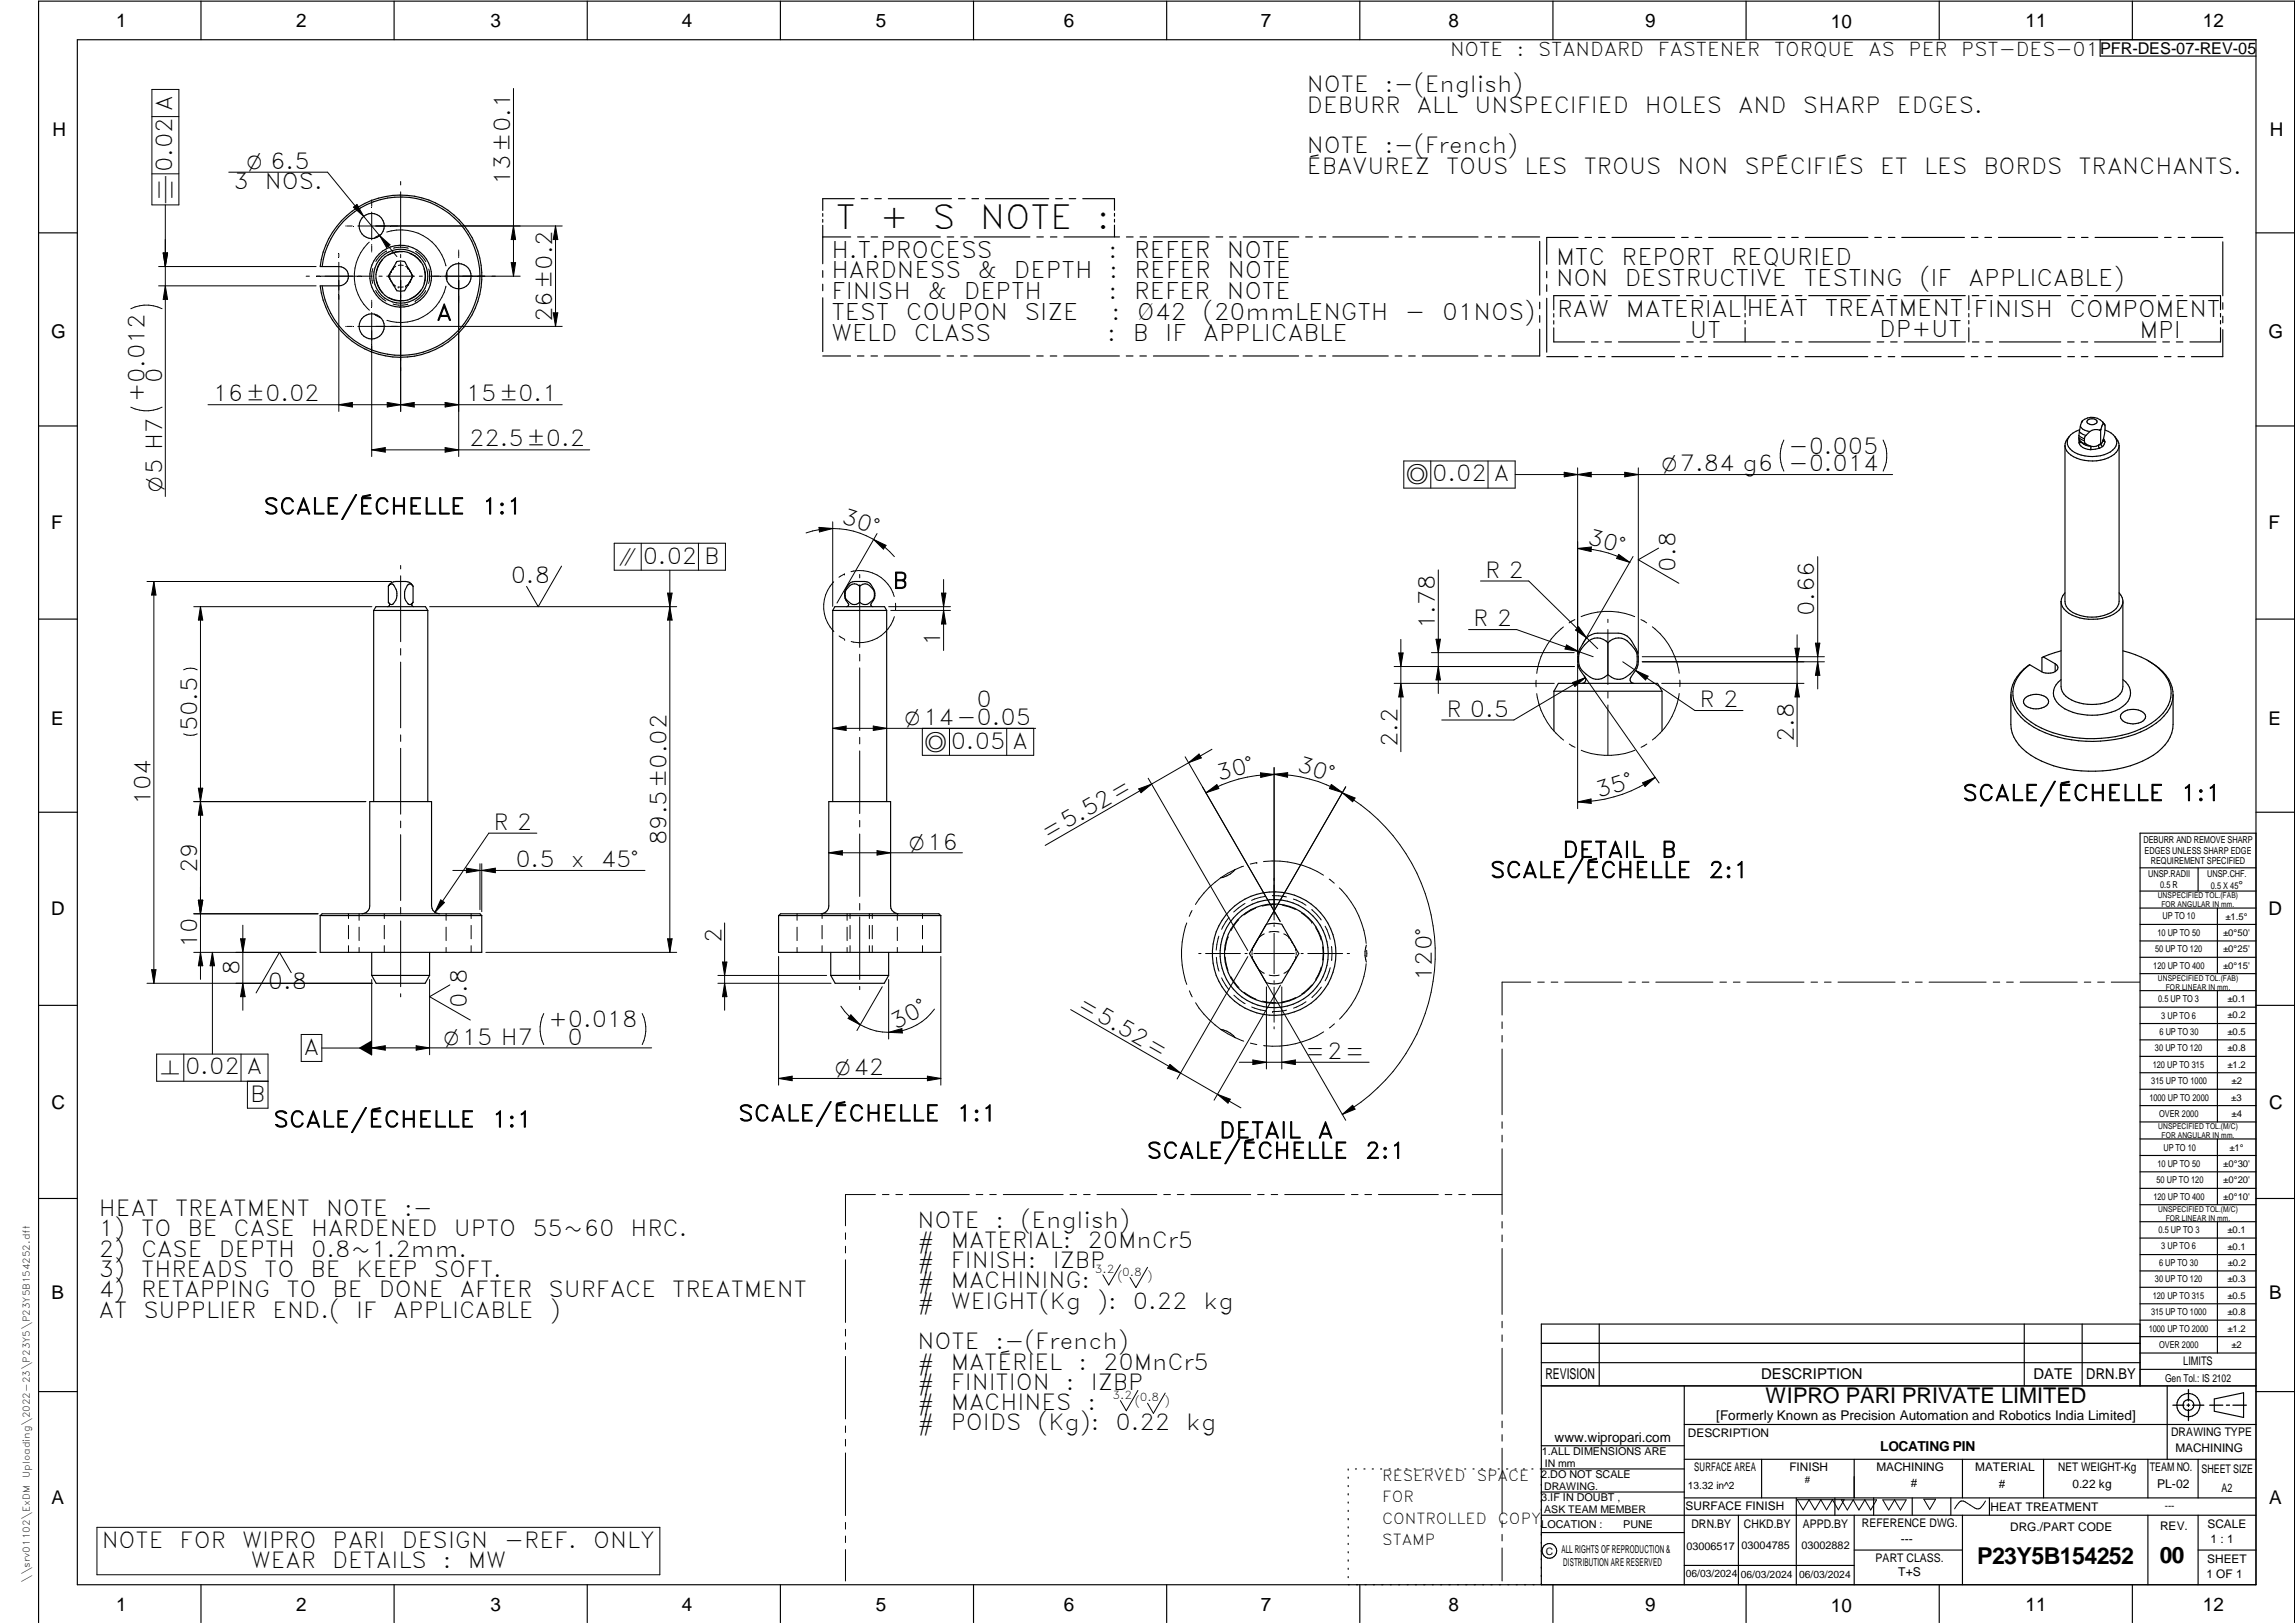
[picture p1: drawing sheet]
<svg xmlns="http://www.w3.org/2000/svg" width="594mm" height="420mm" viewBox="0 0 594 420" stroke-linecap="round" stroke-linejoin="round" font-family="sans-serif">
<defs><g id="words">
<g font-size="8.5">
<text x="216.4" y="59.2">T</text>
<text x="227.7" y="59.2">+</text>
<text x="241.4" y="59.2">S</text>
<text x="253.6" y="59.2">NOTE</text>
<text x="283.9" y="59.2">:</text>
</g>
<text font-size="6" x="511.8" y="404.8">P23Y5B154252</text>
<g font-size="5.9">
<text x="215.2" y="66.7">H.T.PROCESS</text>
<text x="286.9" y="66.7">:</text>
<text x="293.6" y="66.7">REFER</text>
<text x="317.6" y="66.7">NOTE</text>
<text x="402.8" y="68.5">MTC</text>
<text x="419.7" y="68.5">REPORT</text>
<text x="448.2" y="68.5">REQURIED</text>
<text x="215.2" y="72.1">HARDNESS</text>
<text x="215.2" y="77.5">FINISH</text>
<text x="240.1" y="77.5">&amp;</text>
<text x="249.5" y="77.5">DEPTH</text>
<text x="253.1" y="72.1">&amp;</text>
<text x="262.5" y="72.1">DEPTH</text>
<text x="286.9" y="77.5">:</text>
<text x="287.1" y="72.1">:</text>
<text x="293.6" y="77.5">REFER</text>
<text x="293.7" y="72.1">REFER</text>
<text x="317.6" y="77.5">NOTE</text>
<text x="317.7" y="72.1">NOTE</text>
<text x="402.8" y="73.9">NON</text>
<text x="420.6" y="73.9">DESTRUCTIVE</text>
<text x="466.9" y="73.9">TESTING</text>
<text x="496.8" y="73.9">(IF</text>
<text x="509.5" y="73.9">APPLICABLE)</text>
<text x="215.2" y="82.9">TEST</text>
<text x="234.4" y="82.9">COUPON</text>
<text x="265.2" y="82.9">SIZE</text>
<text x="287.7" y="82.9">:</text>
<text x="294.4" y="82.9">Ø42</text>
<text x="311.3" y="82.9">(20mmLENGTH</text>
<text x="363.7" y="82.9">-</text>
<text x="373.3" y="82.9">01NOS)</text>
<text x="403.1" y="82">RAW</text>
<text x="420.9" y="82">MATERIAL HEAT</text>
<text x="472.4" y="81.7">TREATMENT FINISH</text>
<text x="535.7" y="82">COMPOMENT</text>
<text x="215.2" y="88.3">WELD</text>
<text x="236.6" y="88.3">CLASS</text>
<text x="286.6" y="88.3">:</text>
<text x="293.2" y="88.3">B</text>
<text x="301.6" y="88.3">IF</text>
<text x="311.5" y="88.3">APPLICABLE</text>
<text x="437.5" y="87.4">UT</text>
<text x="486.4" y="87.1">DP+UT</text>
<text x="553.8" y="87.4">MPI</text>
<text x="559.1" y="404.7">00</text>
</g>
<g font-size="5.7">
<text x="338.3" y="23.9">NOTE</text>
<text x="358.5" y="23.9">:-(English)</text>
<text x="338.3" y="29.2">DEBURR</text>
<text x="366.8" y="29.2">ALL</text>
<text x="381.7" y="29.2">UNSPECIFIED</text>
<text x="425.8" y="29.2">HOLES</text>
<text x="450" y="29.2">AND</text>
<text x="466.6" y="29.2">SHARP</text>
<text x="491" y="29.2">EDGES.</text>
<text x="338.3" y="39.7">NOTE</text>
<text x="358.5" y="39.7">:-(French)</text>
<text x="44.6" y="44.6" transform="rotate(-90 44.6 44.6)">0.02 A</text>
<text x="132" y="47.9" transform="rotate(-90 132 47.9)">13±0.1</text>
<text x="338.3" y="44.9">ÉBAVUREZ</text>
<text x="374.3" y="44.9">TOUS</text>
<text x="394.6" y="44.9">LES</text>
<text x="409.9" y="44.9">TROUS</text>
<text x="434.2" y="44.9">NON</text>
<text x="451.6" y="44.9">SPÉCIFIÉS</text>
<text x="486.7" y="44.9">ET</text>
<text x="498.1" y="44.9">LES</text>
<text x="513.4" y="44.9">BORDS</text>
<text x="538" y="44.9">TRANCHANTS.</text>
<text x="60.4" y="48.9">3</text>
<text x="68.6" y="48.9">NOS.</text>
<text x="113" y="82.9">A</text>
<text x="142.9" y="83.4" transform="rotate(-90 142.9 83.4)">26±0.2</text>
<text x="41.9" y="99.2" transform="rotate(-90 41.9 99.2)">0</text>
<text x="37.4" y="104.2" transform="rotate(-90 37.4 104.2)">+0.012</text>
<text x="55.1" y="103.9">16±0.02</text>
<text x="120.6" y="103.9">15±0.1</text>
<text x="121.5" y="115.6">22.5±0.2</text>
<text x="463" y="117.4">-0.005</text>
<text x="370.7" y="124.6">0.02 A</text>
<text x="463" y="122">-0.014</text>
<text x="68.2" y="133.1">SCALE/ÉCHELLE</text>
<text x="124.8" y="133.1">1:1</text>
<text x="217.6" y="135.5" transform="rotate(18 217.6 135.5)">30°</text>
<text x="410.7" y="140.8" transform="rotate(15 410.7 140.8)">30°</text>
<text x="166.4" y="145.9">0.02 B</text>
<text x="384.5" y="149.5">R 2</text>
<text x="433.7" y="148" transform="rotate(-90 433.7 148)">0.8</text>
<text x="132.2" y="150.9">0.8</text>
<text x="231" y="152.4">B</text>
<text x="469.6" y="159.4" transform="rotate(-90 469.6 159.4)">0.66</text>
<text x="243.4" y="167.2" transform="rotate(-90 243.4 167.2)">1</text>
<text x="371.4" y="162.9" transform="rotate(-90 371.4 162.9)">1.78</text>
<text x="381.4" y="162.1">R 2</text>
<text x="252.8" y="183.1">0</text>
<text x="374.4" y="185.5">R 0.5</text>
<text x="440" y="183">R 2</text>
<text x="51" y="189.4" transform="rotate(-90 51 189.4)">50.5</text>
<text x="246.1" y="193.8">0.05 A</text>
<text x="361.8" y="193.4" transform="rotate(-90 361.8 193.4)">2.2</text>
<text x="464.3" y="192.1" transform="rotate(-90 464.3 192.1)">2.8</text>
<text x="315.5" y="202.1" transform="rotate(-15 315.5 202.1)">30°</text>
<text x="335.5" y="199.7" transform="rotate(17 335.5 199.7)">30°</text>
<text x="38.9" y="208.4" transform="rotate(-90 38.9 208.4)">104</text>
<text x="413.8" y="206.7" transform="rotate(-17 413.8 206.7)">35°</text>
<text x="508" y="207.3">SCALE/ÉCHELLE</text>
<text x="564.5" y="207.3">1:1</text>
<text x="127.8" y="214.8">R 2</text>
<text x="172.5" y="218.7" transform="rotate(-90 172.5 218.7)">89.5±0.02</text>
<text x="271.2" y="217.5" transform="rotate(-30 271.2 217.5)">=5.52=</text>
<text x="404.4" y="222">DETAIL</text>
<text x="430" y="222">B</text>
<text x="51" y="226" transform="rotate(-90 51 226)">29</text>
<text x="133.4" y="224.5">0.5</text>
<text x="147.8" y="224.5">x</text>
<text x="155.6" y="224.5">45°</text>
<text x="385.7" y="227.2">SCALE/ÉCHELLE</text>
<text x="442.3" y="227.2">2:1</text>
<text x="51" y="245.5" transform="rotate(-90 51 245.5)">10</text>
<text x="186.7" y="244.1" transform="rotate(-90 186.7 244.1)">2</text>
<text x="62" y="252.5" transform="rotate(-90 62 252.5)">8</text>
<text x="69.3" y="256.2">0.8</text>
<text x="370.6" y="253.9" transform="rotate(-90 370.6 253.9)">120°</text>
<text x="120.9" y="261" transform="rotate(-90 120.9 261)">0.8</text>
<text x="278.7" y="261.2" transform="rotate(30 278.7 261.2)">=5.52=</text>
<text x="142" y="265.9">+0.018</text>
<text x="231.9" y="266.6" transform="rotate(-28 231.9 266.6)">30°</text>
<text x="78.6" y="273">A</text>
<text x="146.9" y="270.4">0</text>
<text x="337.9" y="274.1">=2=</text>
<text x="47.9" y="278.1">0.02 A</text>
<text x="64.7" y="285.2">B</text>
<text x="70.8" y="291.8">SCALE/ÉCHELLE</text>
<text x="127.3" y="291.8">1:1</text>
<text x="191.1" y="290.2">SCALE/ÉCHELLE</text>
<text x="247.6" y="290.2">1:1</text>
<text x="296.8" y="299.9">SCALE/ÉCHELLE</text>
<text x="315.6" y="294.6">DETAIL</text>
<text x="341.1" y="294.6">A</text>
<text x="353.4" y="299.9">2:1</text>
<text x="25.6" y="314.8">HEAT</text>
<text x="45.4" y="314.8">TREATMENT</text>
<text x="84.4" y="314.8">NOTE</text>
<text x="104.6" y="314.8">:-</text>
<text x="237.5" y="317.8">NOTE</text>
<text x="257.7" y="317.8">:</text>
<text x="264.1" y="317.8">(English)</text>
<text x="25.6" y="320.1">1)</text>
<text x="36.6" y="320.1">TO</text>
<text x="48.5" y="320.1">BE</text>
<text x="60.5" y="320.1">CASE</text>
<text x="80.6" y="320.1">HARDENED</text>
<text x="117.5" y="320.1">UPTO</text>
<text x="137.8" y="320.1">55~60</text>
<text x="163.2" y="320.1">HRC.</text>
<text x="237.5" y="323">#</text>
<text x="246.1" y="323">MATERIAL:</text>
<text x="281.5" y="323">20MnCr5</text>
<text x="25.6" y="325.3">2)</text>
<text x="36.6" y="325.3">CASE</text>
<text x="56.6" y="325.3">DEPTH</text>
<text x="80.6" y="325.3">0.8~1.2mm.</text>
<text x="237.5" y="328.3">#</text>
<text x="246.1" y="328.3">FINISH:</text>
<text x="272.5" y="328.3">IZBP</text>
<text x="25.6" y="330.6">3)</text>
<text x="25.6" y="335.8">4)</text>
<text x="36.6" y="330.6">THREADS</text>
<text x="36.6" y="335.8">RETAPPING</text>
<text x="68.4" y="330.6">TO</text>
<text x="74.1" y="335.8">TO</text>
<text x="80.3" y="330.6">BE</text>
<text x="86.1" y="335.8">BE</text>
<text x="92.3" y="330.6">KEEP</text>
<text x="98.1" y="335.8">DONE</text>
<text x="112.3" y="330.6">SOFT.</text>
<text x="119" y="335.8">AFTER</text>
<text x="142" y="335.8">SURFACE</text>
<text x="174" y="335.8">TREATMENT</text>
<text x="237.5" y="333.5">#</text>
<text x="246.1" y="333.5">MACHINING:</text>
<text x="25.6" y="341.1">AT</text>
<text x="37.1" y="341.1">SUPPLIER</text>
<text x="70.5" y="341.1">END.(</text>
<text x="92.2" y="341.1">IF</text>
<text x="101.8" y="341.1">APPLICABLE</text>
<text x="142.3" y="341.1">)</text>
<text x="237.5" y="338.8">#</text>
<text x="246.1" y="338.8">WEIGHT(Kg</text>
<text x="284" y="338.8">):</text>
<text x="293.3" y="338.8">0.22</text>
<text x="311.6" y="338.8">kg</text>
<text x="237.5" y="349.3">NOTE</text>
<text x="257.7" y="349.3">:-(French)</text>
<text x="237.5" y="354.5">#</text>
<text x="237.5" y="359.8">#</text>
<text x="246.1" y="359.8">FINITION</text>
<text x="246.1" y="354.5">MATÉRIEL</text>
<text x="275.9" y="359.8">:</text>
<text x="279.2" y="354.5">:</text>
<text x="282.3" y="359.8">IZBP</text>
<text x="285.6" y="354.5">20MnCr5</text>
<text x="237.5" y="365">#</text>
<text x="246.1" y="365">MACHINES</text>
<text x="281.5" y="365">:</text>
<text x="237.5" y="370.3">#</text>
<text x="246.1" y="370.3">POIDS</text>
<text x="268.5" y="370.3">(Kg):</text>
<text x="288.8" y="370.3">0.22</text>
<text x="307.1" y="370.3">kg</text>
<text x="26.3" y="400.6">NOTE</text>
<text x="46.5" y="400.6">FOR</text>
<text x="62.7" y="400.6">WIPRO</text>
<text x="86.1" y="400.6">PARI</text>
<text x="104" y="400.6">DESIGN</text>
<text x="130.5" y="400.6">-REF.</text>
<text x="153.5" y="400.6">ONLY</text>
<text x="64.9" y="405.9">WEAR</text>
<text x="86" y="405.9">DETAILS</text>
<text x="114.7" y="405.9">:</text>
<text x="121.1" y="405.9">MW</text>
</g>
<text font-size="5.6" x="457" y="363.2">WIPRO PARI PRIVATE LIMITED</text>
<g font-size="5.4">
<text x="63.9" y="43.7">O 6.5</text>
<text x="44.6" y="52.7" transform="rotate(-90 44.6 52.7)">d</text>
<text x="364.1" y="124.6">a</text>
<text x="430.1" y="122">O7.84 g6</text>
<text x="41.9" y="127.3" transform="rotate(-90 41.9 127.3)">O5 H7</text>
<text x="160.3" y="145.9">i</text>
<text x="234.3" y="187.7">O14-0.05</text>
<text x="239.4" y="193.8">a</text>
<text x="235.3" y="219.9">O16</text>
<text x="114.9" y="270.4">O15 H7</text>
<text x="41.6" y="278.1">n</text>
<text x="216.2" y="278.3">O42</text>
</g>
<g font-size="4.9">
<text x="30" y="6.9">1</text>
<text x="76.7" y="6.9">2</text>
<text x="127" y="6.9">3</text>
<text x="176.5" y="6.9">4</text>
<text x="226.7" y="6.9">5</text>
<text x="275.4" y="6.9">6</text>
<text x="326.4" y="6.9">7</text>
<text x="375" y="6.9">8</text>
<text x="425.8" y="6.9">9</text>
<text x="473.9" y="7.3">10</text>
<text x="524.3" y="6.9">11</text>
<text x="570.2" y="6.9">12</text>
<text x="375.4" y="14.5">NOTE</text>
<text x="392.7" y="14.5">:</text>
<text x="398.2" y="14.5">STANDARD</text>
<text x="429.2" y="14.5">FASTENER</text>
<text x="459.2" y="14.5">TORQUE</text>
<text x="483.7" y="14.5">AS</text>
<text x="494.1" y="14.5">PER</text>
<text x="507.7" y="14.5">PST-DES-01</text>
<text x="13.6" y="35.1">H</text>
<text x="587.6" y="35.1">H</text>
<text x="13.2" y="87.5">G</text>
<text x="587.2" y="87.5">G</text>
<text x="13.2" y="137">F</text>
<text x="587.2" y="137">F</text>
<text x="13.2" y="187.6">E</text>
<text x="587.2" y="187.6">E</text>
<text x="13.2" y="237">D</text>
<text x="587.2" y="237">D</text>
<text x="13.4" y="287.1">C</text>
<text x="587.4" y="287.1">C</text>
<text x="13.4" y="336.2">B</text>
<text x="587.4" y="336.2">B</text>
<text x="13.4" y="389.3">A</text>
<text x="587.4" y="389.3">A</text>
<text x="30" y="416.9">1</text>
<text x="76.7" y="416.9">2</text>
<text x="127" y="416.9">3</text>
<text x="176.5" y="416.9">4</text>
<text x="226.7" y="416.9">5</text>
<text x="275.4" y="416.9">6</text>
<text x="326.4" y="416.9">7</text>
<text x="375" y="416.9">8</text>
<text x="425.8" y="416.9">9</text>
<text x="473.9" y="417.3">10</text>
<text x="524.3" y="416.9">11</text>
<text x="570.2" y="416.9">12</text>
</g>
<text font-size="4.2" x="543.6" y="14">PFR-DES-07-REV-05</text>
<g font-size="3.9">
<text x="400" y="357.1">REVISION</text>
<text x="455.9" y="357.1">DESCRIPTION</text>
<text x="526.4" y="357.1">DATE</text>
<text x="540" y="357.1">DRN.BY</text>
<text x="357.8" y="383.3">RESERVED</text>
<text x="382.3" y="383.3">SPACE</text>
<text x="357.8" y="388.9">FOR</text>
<text x="357.8" y="394.5">CONTROLLED</text>
<text x="387.8" y="394.5">COPY</text>
<text x="357.8" y="400">STAMP</text>
</g>
<text font-size="3.6" x="486.7" y="375.8">LOCATING PIN</text>
<g font-size="3.5">
<text x="444.3" y="367.7">[Formerly Known as Precision Automation and Robotics India Limited]</text>
<text x="402.4" y="373.3">www.wipropari.com</text>
</g>
<g font-size="3.1">
<text x="565.1" y="353.5">LIMITS</text>
<text x="562" y="371.7">DRAWING TYPE</text>
<text x="436.9" y="372.1">DESCRIPTION</text>
<text x="563.1" y="375.9">MACHINING</text>
<text x="438.6" y="380.8">SURFACE AREA</text>
<text x="463.2" y="380.9">FINISH</text>
<text x="485.7" y="380.8">MACHINING</text>
<text x="511.3" y="380.9">MATERIAL</text>
<text x="532.8" y="380.7">NET WEIGHT-Kg</text>
<text x="556.5" y="380.7">TEAM NO.</text>
<text x="569.9" y="381.2">SHEET SIZE</text>
<text x="494.6" y="385.1">#</text>
<text x="517.4" y="385.3">#</text>
<text x="536.4" y="385.3">0.22 kg</text>
<text x="558.4" y="385.1">PL-02</text>
<text x="575" y="386.1">A2</text>
<text x="436.3" y="391">SURFACE FINISH</text>
<text x="437.8" y="395.5">DRN.BY</text>
<text x="451.4" y="395.4">CHKD.BY</text>
<text x="466.6" y="395.5">APPD.BY</text>
<text x="482" y="395.4">REFERENCE DWG.</text>
<text x="515.3" y="391.1">HEAT TREATMENT</text>
<text x="571.4" y="395.6">SCALE</text>
<text x="492.1" y="399.4">---</text>
<text x="520.4" y="396.2">DRG./PART CODE</text>
<text x="559.2" y="396.1">REV.</text>
<text x="572.2" y="399.5">1 : 1</text>
<text x="485.5" y="404.3">PART CLASS.</text>
<text x="491.4" y="407.9">T+S</text>
<text x="571.4" y="404.7">SHEET</text>
<text x="571.2" y="408.4">1 OF 1</text>
</g>
<text font-size="3" x="579.5" y="230.1">°</text>
<g font-size="2.8">
<text x="283.4" y="329.6">3.2</text>
<text x="289.3" y="331.3">(</text>
<text x="290.5" y="330.2">0.8</text>
<text x="296.9" y="331.3">)</text>
<text x="560.4" y="357.7">Gen Tol.: IS 2102</text>
<text x="288" y="362.2">3.2</text>
<text x="293.8" y="363.8">(</text>
<text x="295" y="362.8">0.8</text>
<text x="301.4" y="363.8">)</text>
<text x="399.1" y="376.6">1.ALL DIMENSIONS ARE</text>
<text x="399" y="382.7">2.DO NOT SCALE</text>
<text x="399" y="388.7">3.IF IN DOUBT ,</text>
<text x="399" y="395.4">LOCATION :</text>
<text x="420.2" y="395.6">PUNE</text>
<text x="404.2" y="402">ALL RIGHTS OF REPRODUCTION &amp;</text>
<text x="436.5" y="401.2">03006517</text>
<text x="450.8" y="400.9">03004785</text>
<text x="466.3" y="401">03002882</text>
<text x="404.7" y="405.4">DISTRIBUTION ARE RESERVED</text>
</g>
<g font-size="2.7">
<text x="399.9" y="379.7">IN mm</text>
<text x="399.7" y="385.7">DRAWING.</text>
<text x="436.9" y="385.4">13.32 in^2</text>
<text x="399.7" y="391.8">ASK TEAM MEMBER</text>
<text x="400.1" y="402.5">C</text>
<text x="436.4" y="408.3">06/03/2024</text>
<text x="450.6" y="408.4">06/03/2024</text>
<text x="465.7" y="408.5">06/03/2024</text>
</g>
<g font-size="2.5">
<text x="554.9" y="218.3">DEBURR AND REMOVE SHARP</text>
<text x="555.2" y="221">EDGES UNLESS SHARP EDGE</text>
<text x="556.1" y="227.1">UNSP.RADII</text>
<text x="556.8" y="223.8">REQUIREMENT SPECIFIED</text>
<text x="571.4" y="226.9">UNSP.CHF.</text>
<text x="559.2" y="229.9">0.5 R</text>
<text x="572.3" y="230.1">0.5 X 45</text>
<text x="559.8" y="238">UP TO 10</text>
<text x="576.1" y="238.1">±1.5°</text>
<text x="558.5" y="242.2">10 UP TO 50</text>
<text x="575.5" y="242.3">±0°50'</text>
<text x="557.4" y="250.7">120 UP TO 400</text>
<text x="557.9" y="246.5">50 UP TO 120</text>
<text x="575.5" y="250.7">±0°15'</text>
<text x="575.5" y="246.5">±0°25'</text>
<text x="558.7" y="259.4">0.5 UP TO 3</text>
<text x="559.5" y="263.7">3 UP TO 6</text>
<text x="576.6" y="263.6">±0.2</text>
<text x="576.6" y="259.4">±0.1</text>
<text x="559" y="267.9">6 UP TO 30</text>
<text x="576.6" y="267.9">±0.5</text>
<text x="557.8" y="272.2">30 UP TO 120</text>
<text x="576.6" y="272.2">±0.8</text>
<text x="556.9" y="280.7">315 UP TO 1000</text>
<text x="557.3" y="276.4">120 UP TO 315</text>
<text x="576.6" y="276.4">±1.2</text>
<text x="577.7" y="280.7">±2</text>
<text x="556.4" y="284.9">1000 UP TO 2000</text>
<text x="577.6" y="284.9">±3</text>
<text x="558.9" y="289.2">OVER 2000</text>
<text x="577.7" y="289.3">±4</text>
<text x="560" y="297.9">UP TO 10</text>
<text x="577.1" y="297.9">±1°</text>
<text x="558.5" y="302.1">10 UP TO 50</text>
<text x="575.5" y="302.1">±0°30'</text>
<text x="557.4" y="310.6">120 UP TO 400</text>
<text x="558.2" y="306.3">50 UP TO 120</text>
<text x="575.5" y="310.6">±0°10'</text>
<text x="575.5" y="306.4">±0°20'</text>
<text x="558.8" y="319.2">0.5 UP TO 3</text>
<text x="559.4" y="323.4">3 UP TO 6</text>
<text x="576.6" y="319.2">±0.1</text>
<text x="576.6" y="323.5">±0.1</text>
<text x="558.9" y="327.7">6 UP TO 30</text>
<text x="576.7" y="327.7">±0.2</text>
<text x="557.8" y="332">30 UP TO 120</text>
<text x="576.6" y="332">±0.3</text>
<text x="556.8" y="340.5">315 UP TO 1000</text>
<text x="557.3" y="336.3">120 UP TO 315</text>
<text x="576.6" y="336.3">±0.5</text>
<text x="576.6" y="340.5">±0.8</text>
<text x="556.2" y="344.7">1000 UP TO 2000</text>
<text x="576.6" y="344.7">±1.2</text>
<text x="558.9" y="349">OVER 2000</text>
<text x="577.6" y="349">±2</text>
<text x="467.2" y="383.8">#</text>
<text x="560.4" y="390.7">---</text>
</g>
<g font-size="2.4">
<text x="7.7" y="382.7" transform="rotate(-90 7.7 382.7)">Uploading\2022-23\P23Y5\P23Y5B154252.dft</text>
<text x="7.7" y="409.8" transform="rotate(-90 7.7 409.8)">\\srv01102\ExDM</text>
</g>
<g font-size="2.1">
<text x="558.5" y="232.4">UNSPECIFIED TOL.(FAB)</text>
<text x="559.5" y="234.7">FOR ANGULAR IN mm.</text>
<text x="558.6" y="253.9">UNSPECIFIED TOL.(FAB)</text>
<text x="560.7" y="256.3">FOR LINEAR IN mm.</text>
<text x="558.7" y="292.3">UNSPECIFIED TOL.(M/C)</text>
<text x="559.6" y="294.7">FOR ANGULAR IN mm.</text>
<text x="558.7" y="313.7">UNSPECIFIED TOL.(M/C)</text>
<text x="560.6" y="316.1">FOR LINEAR IN mm.</text>
</g>
</g></defs>
<g fill="none" stroke="#000" stroke-width=".3">
<path d="M20 10.3h564v400h-564zM52 .3v10M102 .3v10M152 .3v10M202 .3v10M252 .3v10M302 .3v10M352 .3v10M402 .3v10M452 .3v10M502 .3v10M543.6 10.3v4.2h40.4"/>
<path d="M552 .3v10M88.4 57.2a21 21 0 0 1 32.8 2.7 21 21 0 0 1-10.2 31.3 21 21 0 0 1-28.1-17.2h4.8a2.5 2.5 0 0 0 2.5-2.5 2.5 2.5 0 0 0-2.5-2.5h-4.8a21.2 21.2 0 0 1 5.5-11.8zM213 55.3v.7M213 56.8v.7M213 58.3v10M221.1 51.4h-8.1v3.1M222.9 51.4h1.8M226.4 51.4h1.7M229.9 51.4h16.4M248.1 51.4h1.7M251.6 51.4h1.7M255.1 51.4h16.4"/>
<path d="M273.3 51.4h1.7M276.8 51.4h1.7M280.3 51.4h8.2v3M288.5 55.2v.8M288.5 56.8v.7M288.5 58.3v3M10 60.3h10M83.4 69a20.5 20.5 0 0 1 31.3-14.8 20.5 20.5 0 0 1 0 34.6 20.5 20.5 0 0 1-31.3-14.8M102.7 67.7h2l2.2 3.8-2.2 3.8h-2l-2.2-3.8zM213 70.1v1.7M213 73.6v1.7M213 77.1v13.9"/>
<path d="M213 61.3h7.2M222 61.3h1.7M225.5 61.3h1.7M229 61.3h14.4M245.2 61.3h1.7M248.7 61.3h1.7M252.2 61.3h14.4M268.4 61.3h1.7M271.9 61.3h1.7M275.4 61.3h14.4M291.6 61.3h1.7M295.1 61.3h1.7"/>
<path d="M298.6 61.3h14.4M314.8 61.3h1.7M318.3 61.3h1.7M321.8 61.3h14.4M338 61.3h1.7M341.5 61.3h1.7M345 61.3h14.4M361.2 61.3h1.7M364.7 61.3h1.7M368.2 61.3h14.4M384.4 61.3h1.7M387.9 61.3h1.7"/>
<path d="M391.4 61.3h7.2M398.6 62.5v13.9M398.6 78.2v1.7M400.4 70.2v1.7M400.4 73.7v1.7M400.4 77.2v14M408.5 61.5h-8.1v6.9M410.1 76.5h-7.9v3.7M410.3 61.5h1.7M411.9 76.5h1.7M413.8 61.5h1.7M415.4 76.5h1.7"/>
<path d="M417.3 61.5h16.2M418.9 76.5h15.9M435.3 61.5h1.7M436.6 76.5h1.7M438.8 61.5h1.7M440 76.5h1.8M442.3 61.5h16.2M443.6 76.5h15.8M451.7 76.5v3.7M460.3 61.5h1.7M461.2 76.5h1.7M463.8 61.5h1.7"/>
<path d="M464.7 76.5h1.7M467.3 61.5h16.2M468.2 76.5h15.9M485.3 61.5h1.7M485.9 76.5h1.7M488.8 61.5h1.7M489.4 76.5h1.7M492.3 61.5h16.2M492.9 76.5h15.8M509.6 76.5v3.7M510.3 61.5h1.7M510.5 76.5h1.7"/>
<path d="M513.8 61.5h1.7M514 76.5h1.7M517.3 61.5h16.2M517.5 76.5h15.9M535.2 76.5h1.7M535.3 61.5h1.7M538.7 76.5h1.7M538.8 61.5h1.7M542.2 76.5h15.8M542.3 61.5h16.2M559.8 76.5h1.7M560.3 61.5h1.7"/>
<path d="M563.3 76.5h1.7M563.8 61.5h1.7M566.8 76.5h8v3.7M567.3 61.5h8.1M575.4 62.6v14M575.4 78.4v1.7M584 60.3h10M213 92.2h7.2M221.9 92.2h1.7M225.5 92.2h1.7M228.9 92.2h14.5M245.1 92.2h1.7"/>
<path d="M248.7 92.2h1.7M252.1 92.2h14.5M268.3 92.2h1.7M271.9 92.2h1.7M275.4 92.2h14.4M291.5 92.2h1.8M295.1 92.2h1.6M298.6 92.2h14.4M314.7 92.2h1.8M318.3 92.2h1.6M321.8 92.2h14.4M337.9 92.2h1.8"/>
<path d="M341.5 92.2h1.6M345 92.2h14.4M361.1 92.2h1.8M364.7 92.2h1.6M368.2 92.2h14.4M384.3 92.2h1.8M387.9 92.2h1.6M398.6 81.7v1.7M398.6 85.2v7h-7.2M400.4 92.3h8.1M402.2 84.9v3.6h8M402.2 81.2v.9"/>
<path d="M402.2 83v.9M410.2 92.3h1.7M411.9 88.5h1.8M413.8 92.3h1.7M415.5 88.5h1.6M417.2 92.3h16.2M419 88.5h15.8M435.3 92.3h1.7M436.6 88.5h1.7M438.7 92.3h1.8M440.1 88.5h1.7M442.2 92.3h16.3"/>
<path d="M443.6 88.5h15.9M451.7 81.2v.8M451.7 83v.9M451.7 84.8v3.7M460.2 92.3h1.8M461.3 88.5h1.7M463.8 92.3h1.6M464.8 88.5h1.7M467.3 92.3h16.2M468.2 88.5h15.9M485.3 92.3h1.7M485.9 88.5h1.7"/>
<path d="M488.8 92.3h1.7M489.4 88.5h1.7M492.2 92.3h16.3M492.9 88.5h15.9M509.6 81.2v.8M509.6 83v.9M509.6 84.8v3.7M510.3 92.3h1.7M510.6 88.5h1.7M513.8 92.3h1.7M514 88.5h1.8M517.3 92.3h16.2"/>
<path d="M517.6 88.5h15.8M535.2 88.5h1.7M535.3 92.3h1.7M538.7 88.5h1.7M538.8 92.3h1.7M542.2 88.5h15.9M542.3 92.3h16.2M559.9 88.5h1.7M560.3 92.3h1.7M563.4 88.5h1.7M563.8 92.3h1.7M574.8 81.2v.8"/>
<path d="M574.8 83v.9M574.8 84.8v3.7h-7.9M575.4 81.9v1.7M575.4 85.3v7h-8.1M10 110.3h10M534.5 115.3v40.4a3.9 3.9 0 0 0 2.9 3.3 10.2 10.2 0 0 0 10.4-1.4l.7-1.3v-.6v-40.4M535.7 112.9a2.88 2.88 0 0 0 .3 4.9 10.5 10.5 0 0 0 11.2-.2 3 3 0 0 0 1.3-2.3M538.1 112.8v.5M538.1 113.3l.1 .5M538.1 113.3l1.5 .8M538.1 112.8l1.5 .8M538.2 114.7a2.99 2.99 0 0 0 3 1.7"/>
<path d="M538.2 113.9h.1M538.3 114h.1M538.3 111.8l.9 .7 .8 .2M538.3 111.8l-.2 1M538.3 113.9l.1 .3M538.3 111.3a3.7 3.7 0 0 0-3.1 3.8 5.9 5.9 0 0 0 5.5 3.1 8 8 0 0 0 6.7-2.2 2.83 2.83 0 0 0-1.6-4.3l-.9-.4M538.3 114l-.1 .7M538.4 114.2l1.7 .8M538.4 114.1a3.5 3.5 0 0 0 2.8 1.4M538.5 110.3a2.57 2.57 0 0 0 2.5 1.4M538.5 110.3l-.2 1.5M538.6 114.4l-.4 .3"/>
<path d="M539 109h.1M539 109l-.5 1.3M539.1 108.9h.1M539.1 108.9a3.8 3.8 0 0 1 5.2 .4M539.6 113.6v.5M539.6 114.1l.2 .7 .3 .2M540 112.7l-.4 .9M540.1 115l1.1 .5M540.5 108.7l.8-.3a1.04 1.04 0 0 1 1.5 1 1.61 1.61 0 0 1-2.6-.2zM541 111.7l-1 1M541.2 115.5v.9M543.3 115.2l-.7 .3h-1.4"/>
<path d="M543.3 115.2l-.1 .4 .3 .4M543.5 111.3l.3 .2M543.5 111.3a2.73 2.73 0 0 0-2.5 .4M543.5 116l-2.3 .4M543.8 114.9l-.5 .3M543.8 111.5v3.4M543.8 114.9h.1l-.6 .3M543.8 111.1a1.62 1.62 0 0 1 .8-1.4l.3 .5v.8l-.6 3.3a.84 .84 0 0 0 0 1.3M543.8 111.1l-.3 .2M543.8 111.1v.4M544.3 115.6l-.8 .4M544.3 109.3l.2 .4"/>
<path d="M544.3 109.3l.5 .6M544.4 114l.5 .3M544.4 114h.1M544.5 113.6l.4 .7M544.7 109.8h.1M544.9 114.3l-.6 1.3M547.4 112.9a3.8 3.8 0 0 1 1.1 2.4M584 110.3h10M96.7 158l.6-.9h12.8l.6 .9M96.7 158v49.5M96.7 158h14M100.5 155.9l.3 .4a.55 .55 0 0 1-.4 .8"/>
<path d="M100.7 151.6l-.2 4.3M100.7 151.6a.76 .76 0 0 1 1.3 0 3.3 3.3 0 0 1-.7 4.9l-.4-.1-.4-.5M100.7 151.6a1.87 1.87 0 0 1 1.7-1.1h2.7a1.86 1.86 0 0 1 1.7 1.1M106.7 156.3l-.1 .5 .5 .3M106.8 151.6l.1 .2v4.1l-.3 .4M106.8 151.6a.76 .76 0 0 0-1.4 0 3.4 3.4 0 0 0 .6 4.9l.6-.2M110.7 158v49.5M215.6 158l.5-.9h12.9l.5 .9M215.6 158h13.9M215.6 158v49.5M222.5 151.8a1.82 1.82 0 0 0-2.5-.2 2.57 2.57 0 0 0-1.1 3.3 2.57 2.57 0 0 0 3.2 1.4l.4-.4M222.5 151.8a1.87 1.87 0 0 1 2.5-.2 2.57 2.57 0 0 1 1.2 3.3 2.57 2.57 0 0 1-3.2 1.4l-.5-.4"/>
<path d="M222.5 151.8v4.1M225.9 157.1l-.3-.1-.2-.5a3.6 3.6 0 0 0-1-5.9 7.8 7.8 0 0 0-4.2 .2 3.8 3.8 0 0 0-.5 5.7l-.5 .6M229.5 158v49.5M533.5 155.7a4.7 4.7 0 0 0 3.9 3.9 11.7 11.7 0 0 0 11.1-1.6l.5-.6 .5-1.3M534.5 153.5l-.5 .7-.5 1.5M548.5 153.5l.9 1.2 .1 .7v22.4a4.6 4.6 0 0 1-3.7 3.9 12.1 12.1 0 0 1-11-1.4 3.5 3.5 0 0 1-1.3-2.5v-22.1M10 160.3h10M402.2 178.9h28M402.2 178.9l1.2-2h25.7l1.1 2M402.2 178.9v10.3M416.2 166.4a3.8 3.8 0 0 0-6 .5 5.1 5.1 0 0 0 1.5 8.4 3.6 3.6 0 0 0 4.5-.6M416.2 166.4v8.3"/>
<path d="M416.2 166.4a3.8 3.8 0 0 1 6 .5 5.1 5.1 0 0 1-1.4 8.4 3.6 3.6 0 0 1-4.6-.6M422.9 176.9a.98 .98 0 0 1-.8-.5 .98 .98 0 0 1 0-1.1 7 7 0 0 0-2.4-11.3l-6.1-.1a4.3 4.3 0 0 0-3.5 2 6.9 6.9 0 0 0 .2 9.4 1.01 1.01 0 0 1-.8 1.6M430.2 178.9v10.3M525.4 172.1l3 1.8a3.9 3.9 0 0 0 3.6 0M528.9 170.1l-.3 .2v3.6M528.9 170.1l3.1 1.7M532 171.8v2.1M532 171.8a1.08 1.08 0 0 1 .7 1 1.08 1.08 0 0 1-.7 1.1M533.5 168.5l-4.6 1.6M533.5 175.9a4 4 0 0 0 .1 7 15 15 0 0 0 15.9 0 4 4 0 0 0 0-7M549.5 168.5a20.6 20.6 0 0 1 11.2 6.3 7.9 7.9 0 0 1-1.4 11.5 25.6 25.6 0 0 1-15.6 5.6 28.8 28.8 0 0 1-19.6-5.3 8.1 8.1 0 0 1-2.6-10.5 11.8 11.8 0 0 1 3.9-4M556 171l.4 .2"/>
<path d="M557 171.6a9.6 9.6 0 0 1 5 7.9 9.8 9.8 0 0 1-5.2 7.8 31.9 31.9 0 0 1-25.4 2.4 17 17 0 0 1-9.3-6.4 7.9 7.9 0 0 1 2.2-10.3l1.1-.9M562.5 179.8v7.7a9.9 9.9 0 0 1-5.1 8 32.4 32.4 0 0 1-25.8 2.7 17.7 17.7 0 0 1-9.7-6.4 7.5 7.5 0 0 1-1.4-4.3v-7.7M584 160.3h10M524.1 180.8a4.6 4.6 0 0 1 5.9 0 1.43 1.43 0 0 1-.9 2.3 4.3 4.3 0 0 1-5.2-1.1l-.1-.4zM549.2 184.7a4.4 4.4 0 0 1 6.1 .4 1.86 1.86 0 0 1-1.8 2.1 4 4 0 0 1-4.5-1.3v-.8zM10 210.3h10M584 215.7h-30v143.1M584 210.3h10M82.9 237l.5-.4h40.8l.5 .4M82.9 237v9.5h41.8v-9.5M82.9 237h41.8M113.7 236.6a2.12 2.12 0 0 1-2-2.1v-27h-16v27a2.03 2.03 0 0 1-2 2.1"/>
<path d="M201.5 237l.6-.4h40.9l.5 .4M201.5 237h42M232.5 236.6a2.13 2.13 0 0 1-2-2.1v-27h-16v27a2.03 2.03 0 0 1-2 2.1M243.5 237v9.5h-42v-9.5M319.7 225.1a6.1 6.1 0 0 1-3.7 2.1M327.8 239.3a7.9 7.9 0 0 1 4 0l4.4 7.5-4.4 7.6a6.8 6.8 0 0 1-4 0l-4.4-7.6zM554 224.7h30M554 230.7h30M554 235.1h30M554 239.3h30M569 224.7v6M574 235.1v17"/>
<path d="M96.2 252.5l1.2 2.1h12.7l1.1-2.1M96.2 246.5v6M96.2 252.5h15M111.2 246.5v6M215 252.5l1.2 2.1h12.7l1.1-2.1M215 246.5v6M215 252.5h15M230 246.5v6M353.7 244.7a6.8 6.8 0 0 0 0 4.3M554 243.6h30M554 247.8h30M554 252.1h30"/>
<path d="M554 256.5h30M574 256.5v33.9M10 260.3h10M316 266.5a5.9 5.9 0 0 1 3.7 2.1M554 260.7h30M554 265h30M554 269.2h30M554 273.5h30M554 277.7h30M584 260.3h10M554 282h30M554 286.2h30"/>
<path d="M554 290.4h30M554 294.9h30M554 299.1h30M574 294.9v17M10 310.3h10M554 303.4h30M554 307.6h30M554 311.9h30M554 316.3h30M574 316.3v34M584 310.3h10M554 320.5h30"/>
<path d="M554 324.8h30M554 329h30M554 333.2h30M554 337.5h30M399 358.8h185M399 352.8h155M399 347.8h155M414 342.8v16M436 358.8v51.5M524 342.8v16M539 342.8v16M554 341.8h30"/>
<path d="M554 346h30M554 350.3h30M554 354.5h30M554 342.8h-155v67.5M561 358.8v19M10 360.3h10M399 374.3h37M436 368.8h148M436 377.8h148M456 377.8v10M480 377.8v10M508 377.8v10"/>
<path d="M529 377.8v10M556 377.8v10M569 377.8v10M573.2 362.2l7.6-1.6v6.3l-7.6-1.6zM584 360.3h10M349 380.3v.3M349 382.4v.3M349 384.6v.3M349 386.7v.3M349 388.8v.3M349 391v.3M349 393.1v.3"/>
<path d="M349 395.3v.3M349 397.4v.3M349 399.5v.3M350.9 380.3h.2M353.1 380.3h.2M355.2 380.3h.3M357.4 380.3h.3M359.6 380.3h.3M361.7 380.3h.3M363.9 380.3h.3M366.1 380.3h.3M368.3 380.3h.2"/>
<path d="M370.4 380.3h.3M372.6 380.3h.3M374.8 380.3h.3M376.9 380.3h.4M379.1 380.3h.3M381.3 380.3h.3M383.4 380.3h.4M385.6 380.3h.3M387.8 380.3h.3M390 380.3h.3M392.2 380.3h.3M394.3 380.3h.3"/>
<path d="M396.5 380.3h.3M398.7 380.3h37.3M399 386.2h37M399 396.7h37M436 387.8h148M450 392.3v18M465 387.8v22.5M475 387.8v4.5M480 392.3v18M485 387.8v4.5M495 387.8v4.5M505 387.8v4.5"/>
<path d="M508 392.3v18M515 387.8v4.5M556 392.3v18M569 392.3v18M584 392.3h-185M52 410.3v9.7M102 410.3v9.7M152 410.3v9.7M202 410.3v9.7M252 410.3v9.7M302 410.3v9.7M349 401.7v.3"/>
<path d="M349 403.8v.4M349 406v.3M349 408.1v.3M352 410.3v9.7M402 410.3v9.7M436 405.3h44M452 410.3v9.7M480 401.3h28M502 410.3v9.7M552 410.3v9.7M569 401.3h15M10 420v-419.7h584v419.7"/>
<circle cx="96.2" cy="58.5" r="3.3"/>
<circle cx="103.7" cy="71.5" r="8"/>
<circle cx="103.7" cy="71.5" r="6.4"/>
<circle cx="103.7" cy="71.5" r="7"/>
<circle cx="118.7" cy="71.5" r="3.2"/>
<circle cx="96.2" cy="84.5" r="3.3"/>
<circle cx="329.8" cy="246.9" r="12.8"/>
<circle cx="329.8" cy="246.9" r="16"/>
<circle cx="329.8" cy="246.9" r="14"/>
<circle cx="566.5" cy="363.8" r="2.99"/>
<circle cx="566.5" cy="363.7" r="1.41"/>
<circle cx="401.1" cy="401.5" r="1.9"/>
</g>
<path d="M566.5 359.7v3M562.5 363.8h2.9M566.1 363.8h.7M566.5 363.4v.7M566.5 364.9v2.8M567.6 363.8h2.9M572 363.8h3.4M576.3 363.8h.8M578 363.8h3.5" fill="none" stroke="#000" stroke-width=".34"/>
<g fill="none" stroke="#000" stroke-width=".26">
<path d="M39.3 30.2h7M39.3 23.2h7v29.8h-7zM132.9 22.9v48.6M39.3 45h7M42.8 53v75.5M59.2 44.6h25.6l9.3 11.4M89.5 58.5h.1M89.8 58.5h1.4M91.5 53.6l.9-.7 1.7 3.1zM92.6 58.5h52.9M94.1 56l8.6 10.4M96.2 54.9v7.2"/>
<path d="M96.2 51.8v.1M96.2 52.1v1.3M103.7 47v.9M103.7 49.7v14.4M132.9 58.5l.6 3.5h-1.2zM143.8 58.5l.6 3.5h-1.2zM143.8 58.5v26M41.1 74h40.7M41.1 69h40.7M41.9 79.9a9.1 9.1 0 0 0-8 0M42.2 65.5h1.2l-.6 3.5zM42.8 74l.6 3.5h-1.2z"/>
<path d="M79.2 71.5h.9M81.9 71.5h14.4M87.7 67.9v38.6M87.7 65.7v.8M95.6 62.7a11.9 11.9 0 0 0 0 17.6M96.2 63.3v.1M96.2 63.6v1.3M96.2 65.2h.1M96.2 77.7v.1M96.2 78.1v1.3M96.5 69.5a6.9 6.9 0 0 0 0 3.9M97.2 75.2a6.8 6.8 0 0 0 2.7 2.7"/>
<path d="M97.4 72.5v.1a6.6 6.6 0 0 0 1.7 3.2M98.1 71.5h.8M98.3 61l2.7 2.4-.9 .7zM98.5 60.7l-1.5 .9M99.1 67.2a6.8 6.8 0 0 0-1.7 3.4M100 65a6.8 6.8 0 0 0-2.7 2.7M100 65h.1M100.1 71.5h7.2M100.1 60.1a12 12 0 0 1 15.3 8.7M100.6 77a6.5 6.5 0 0 0 3.6 .8M100.9 71.8v.2M100.9 71.4v.3"/>
<path d="M100.9 71v.2M100.9 70.9h.1M100.9 72v.1M101 72.1h.1M101 72.3l.1 .2M101.1 70.4l-.1 .3M101.2 72.6h.1M101.3 70.3h.1M101.3 70.2h.1M101.3 72.8l.1 .2M101.4 70l-.1 .1M101.5 73.2l.2 .2"/>
<path d="M101.6 69.6h.1M101.6 69.6l-.1 .2M101.8 78.7a6.2 6.2 0 0 0 3.8 0M101.8 69.4h.1M101.8 73.6h.1M101.8 73.7l.6 .4M101.8 73.7h.1M102.4 68.9l-.6 .4M103.1 74.3h1.3M103.1 74.3h.1M103.7 65.9v.8M103.7 67.9v38.6"/>
<path d="M104.2 65.2a6.4 6.4 0 0 0-3.6 .8M104.4 68.7h-1.3M105 74.1h.1M105 69l.5 .3M105.5 73.7l-.5 .4M105.5 69.3h.1M105.6 73.7h.1M105.6 69.3h.1M105.6 73.6h.1M105.6 69.4h.1M105.7 73.6h.1M105.7 64.3a6.9 6.9 0 0 0-3.9 0"/>
<path d="M105.7 69.6l.2 .2M105.8 73.4h.1M106 73.2l-.2 .2M106 70l.1 .1M106 65.6a5.6 5.6 0 0 1 2.9 2.3M106.1 70.1h.1M106.1 72.9v.1M106.1 70.1l.1 .1M106.2 72.8h.1M106.2 72.7h.1M106.3 70.4l.1 .3M106.3 72.5h.1"/>
<path d="M106.5 72.3l-.2 .2M106.5 72.1h.1M106.5 70.9h.1M106.5 70.9v.1M106.5 72h.1M106.5 71v.3M106.5 71.7v.3M106.5 72v.1M106.5 71h.1M107.5 78h.1M107.6 65.1a7.1 7.1 0 0 1 2.6 2.7M108.5 71.5h.8"/>
<path d="M109 75.1a6.1 6.1 0 0 1-2.9 2.3M109.8 69.6a5.9 5.9 0 0 1 0 3.7M110.2 75.2a7.2 7.2 0 0 1-2.7 2.8M111 69.6l.2 1.9M111.2 71.5h23.5M111.2 71.5l-.3 1.9M115.4 74.1a12 12 0 0 1-15.2 8.8M115.7 70.6v1.7M118.7 67.9v50.3M118.7 64.7v.2M118.7 65.1v1.3M118.7 66.6v.1"/>
<path d="M132.3 68h1.2l-.6 3.5zM89.5 84.5h.1M89.8 84.5h1.4M96.2 80.9v37.3M97 81.4l1.5 .9M143.2 81h1.2l-.6 3.5zM145.5 84.5h-52.9M41.9 105.4a9.1 9.1 0 0 1-8 0M53.8 104.8h91.7M87.7 104.8l3.5-.6v1.2zM96.2 116.5h56.4M96.2 116.5l3.5-.6v1.2z"/>
<path d="M100.2 104.2v1.2l7-1.2v1.2zM115.2 104.2l3.5 .6-3.5 .6zM115.2 115.9l3.5 .6-3.5 .6zM363.4 119.3h28.8v7.1h-28.8zM370.4 119.3v7.1M385.2 119.3v7.1M461.8 113.9a9 9 0 0 0 0 8.1M487.5 113.9a9 9 0 0 1 0 8.1M212 136.5l3.6 .3-3.5 .9zM215.6 136.8a21.2 21.2 0 0 1 15.9 7.3M215.6 136.8a21.8 21.8 0 0 0-6.9 1.2M215.6 135.1v21.9"/>
<path d="M226.1 139.7l3.3 1.5-.7 1zM227 138.1l-10.3 18M392.2 122.9h97.7M404.9 122.3v1.1l7-1.1v1.1zM408.4 121.1v48.3M420.6 122.3l3.5 .6-3.5 .5zM424.1 121.1v48M38.1 150.5h63.2M39.8 150.5l.6 3.6h-1.2zM39.8 150.5v104.1M50.2 157.1h46.1M51.9 157.1v96.4"/>
<path d="M51.9 157.1l.6 3.4h-1.2zM103.7 146.4v.9M103.7 149.1v17M111.2 157.1h64M145.4 146.6l-6.1 10.5-3-5.3M159 140.6h28.8v7h-28.8zM166 140.6v7M172.8 153.5h1.2l-.6 3.6zM173.4 157.1l.6 3.4h-1.2zM173.4 147.6v98.9M180.8 140.6v7M215.8 150.6a9.2 9.2 0 0 0 .1 12.9"/>
<path d="M218.6 148.6h.1M218.6 148.6l-1.4 .8M220.3 148a9.2 9.2 0 0 1 11.2 6.4M222.5 148.7v.9M222.5 151.4v16.2M230 157.1h16M230.6 158h15.4M231.5 159.6a9.3 9.3 0 0 1-11.2 6.5M231.8 156.2v1.7M243.7 153.5h1.1l-.5 3.6zM244.3 158l.5 3.5h-1.1zM244.3 150v18.4"/>
<path d="M372.3 147.5v32M383.2 150.4h12.5l17.9 17.5M408.4 142a27.2 27.2 0 0 1 13.5 3.6M408.4 142l3.5-.4v1.2zM409.3 159.6a18.2 18.2 0 0 1 13.9 0M419 143.5l2.9 2.1-3.4-1zM422.7 144.1l-13 22.7M429.3 141.9l-5.2 3 10.5 6.1M470.5 144.1v34.3M47.5 173.4a3.9 3.9 0 0 1 3.5 0M103.7 167.9v1.7M103.7 171.4v17"/>
<path d="M217.2 164.6l1.4 .9M218.6 165.5h.1M222.5 169.4v1.7M222.5 172.9v16.2M360.9 176.9h41.4M360.9 172.6h46.6M362.1 169h1.1l-.6 3.6zM362.6 176.9l.6 3.5h-1.1zM362.6 165.5v29.1M370.5 169h37M371.7 165.5h1.2l-.6 3.5zM372.3 172.6l.6 3.4h-1.2z"/>
<path d="M380.1 163h12.5l19.8 7M397.6 176.1v1.7M397.8 179.6a18.5 18.5 0 0 0 6.9 12M404.7 162.3a18.2 18.2 0 0 0-6.9 12M405.5 167l3.1 1.7-3.5-.7zM407.1 176.7l3.3-1.3-2.7 2.3zM407.7 160.4l-1.5 .8M408.4 172v37.3M408.6 162.3l2.1 2.8-2.9-2zM410 174.9l19.5 27.8M410.4 175.4l-18.5 11h-18.7M416.2 160.3v.9"/>
<path d="M416.2 163v14.2M416.2 179v1.7M420.1 171.3l18.6 12.6h12.5M423.4 173.6l3.2 1.4-.6 1zM424.8 160.4l1.4 .8M425.1 170h47.2M427.7 162.3a18.3 18.3 0 0 1 7 12M430.1 176.9h36.9M434.7 179.5a18.2 18.2 0 0 1-7 12.1M434.8 176.1v1.7M464.6 167.8h1.2l-.6 3.5zM465.2 176.9l.6 3.5h-1.2z"/>
<path d="M465.2 164.3v29M469.9 166.5h1.2l-.6 3.5zM470.5 171.3l.6 3.5h-1.2zM472.3 171.3h-47.2M51 190a4.2 4.2 0 0 1-3.5 0M103.7 190.2v1.7M103.7 193.7v17.1M215.6 188.6l3.4-.6v1.1zM215.6 188.6h52.5M222.5 190.9v1.7M222.5 194.4v16.2M226.1 188l3.4 .6-3.4 .5z"/>
<path d="M238.8 188.6v6.9h28.8v-6.9M245.8 188.6v6.9M260.6 188.6v6.9M306.8 195.9l24.6 42.6M307.7 197.4l2.7-2.2 .6 1zM313.7 194l-43.2 24.9M329.8 198.7v39.5M406.2 192.6l1.5 .9M416.2 182.5v13M423.2 194.2a18.8 18.8 0 0 1-13.9 0M426.3 192.6l-1.5 .9M50.2 207.5h44.5"/>
<path d="M51.3 204h1.2l-.6 3.5zM51.9 207.5l.6 3.5h-1.2zM103.7 212.6v1.7M103.7 216.1v17M139 215.7h-12.5l-13.9 20.5M222.5 212.4v1.7M222.5 215.9v16.2M294.8 204.2l3.3-1.2-2.7 2.2zM297.2 201.5l25.8 44.6M312.2 205.2l2.8-2.1 .5 1zM326.3 200.1l3.5 .4-3.5 .8zM329.8 200.5a34.6 34.6 0 0 0-17.6 4.7"/>
<path d="M329.8 200.4l3.5-.4v1.2zM329.8 200.4a36.1 36.1 0 0 1 17.7 4.8M344.6 203.1l2.9 2.1-3.4-1.1zM347.5 205.2l3.3 1.4-.7 1zM347.5 205.2a48 48 0 0 1 0 83.3M348.4 203.7l-24.4 42.1M408.4 207.6l3.5-.8v1.2zM425.2 202.6l3.2-1.3-2.6 2.3zM428.4 201.3a34.7 34.7 0 0 1-20 6.3M50.2 236.6h32.1M51.3 233h1.2l-.6 3.6zM62.9 239.5v22"/>
<path d="M90.2 236.6v1.2M90.2 239.6v3.4M93 236.6v1.7M99.5 236.6v1.2M99.5 239.6v3.4M103.7 234.9v1.7M103.7 238.4v17M114.1 233l1 .6-2.5 2.6zM115.5 236.6v1.7M117.2 225.3h49.8M120.7 224.7l3.5 .6-3.5 .6zM122 236.6v1.2"/>
<path d="M122 239.6v3.4M124.2 223.6v11.9M124.7 225.3l3.5-.6v1.2zM124.7 223.6v12.4M187.6 238.9v22.6M206.3 236.6v1.7M212.8 236.6v1.2M212.8 239.6v3.4M214.5 220.8h34.6M214.5 220.8l3.6-.6v1.2zM219.3 236.6v1.7M220 236.6v1.2"/>
<path d="M220 239.6v3.4M222.5 233.9v1.7M222.5 237.4v16.2M225 236.6v1.2M225 239.6v3.4M225.8 236.6v1.2M225.8 239.6v3.4M227 220.2l3.5 .6-3.5 .6zM232.3 236.6v1.7M238.8 236.6v1.2M238.8 239.6v3.4M307.2 238.9a23.7 23.7 0 0 0 0 15.9"/>
<path d="M308.6 235.7l-.8 1.5M318.1 237.5l-1.9 3.1M320.7 238.1l-2.1 2.8M321.9 224.2a23.6 23.6 0 0 0-12.4 9.9M322.3 233.9l-2.9 2.2M325 235.1l-3 1.8M325.3 223.3h.1M325.3 223.3l-1.7 .4M327.1 223.1a23.8 23.8 0 0 1 15.5 3.5M327.5 232.1l-1.2 .2-2.3 .8M329.3 231.9l3.7 .3M329.8 239.4v.5"/>
<path d="M330.2 234.2l-3.4 .4M332 234.4l1.5 .3 1.8 .8M334.8 232.7l2.3 1 1 .7M336.9 236.3l1.6 1.3 1 1.1M339.5 238.7h.1M339.5 235.5l2.5 2.7M343 239.8l1.3 3.4M344.1 227.6l1.3 1M346.7 229.9a23.2 23.2 0 0 1 6.9 14.3M38.1 254.6h58.2M39.2 251h1.2l-.6 3.6zM50.2 246.5h31.6"/>
<path d="M51.9 246.5l.6 3.5h-1.2zM55 246.5v26.4M55 246.5l.5 3.5h-1.1zM62.3 243h1.2l-.6 3.5zM62.9 254.6l.6 3.4h-1.2zM75.4 251.8l-3.1-5.3-6 10.5M90.2 244.8v1.7M93 240v3.5M93 245.3v1.2M96.2 253.6v19.4M99.5 244.8v1.7M103.7 257.3v.8"/>
<path d="M111.2 253.6v19.4M115.5 240v3.5M115.5 245.3v1.2M116.5 255l-5.3 3 10.5 6.1M122 244.8v1.7M125.8 246.5h49.4M172.8 243h1.2l-.6 3.5zM185.8 254.6h29.3M185.8 252.5h28.2M187 249h1.2l-.6 3.5zM187.6 254.6l.6 3.4h-1.2zM201.5 247.6v33.3"/>
<path d="M206.3 240v3.5M206.3 245.3v1.2M212.8 244.8v1.7M219.3 240v3.5M219.3 245.3v1.2M220 244.8v1.7M222.5 255.4v.8M225 244.8v1.7M225.8 244.8v1.7M228.4 255.4l-6.6 11.4M230 253.6v15.4M232.3 240v3.5"/>
<path d="M232.3 245.3v1.2M238.8 244.8v1.7M243.5 247.6v33.3M307.9 256.5l.7 1.6M309.5 259.6a24.1 24.1 0 0 0 12.4 9.9M310.3 246.8h.6M312.1 246.8h9M314.9 247.8l.1 1.5 .5 2.1M315.5 242.4l-.7 3.6M316.2 253.2l1.9 3M317.2 247.8l.7 3.4M317.9 242.5l-.7 3.5"/>
<path d="M317.9 242.5h.1M318.6 252.9l1.5 2.1 .6 .7M319.4 257.6l2.9 2.2M322 256.9l1.5 1 1.6 .7M322.3 246.8h.5M323 247.6l-18.3 31.7M324 247.9l24.4 42.1M324.1 246.6v.6M324.1 247.5l.2 .6M324.2 245.7h.1M324.2 245.7l-.1 .6M324.4 248.5l.3 .5"/>
<path d="M324.6 246.8h10.5M324.6 244.8l-.2 .5M324.9 249.3l.3 .6M325.2 243.9l-.3 .5M325.2 249.9h.1M325.4 250.2l.3 .6M325.7 243l-.3 .5M326 251.1l1.3 .9M326 251.1h.1M326.8 259.2l3.4 .3M327.3 241.8l-1.3 .9M327.8 255.5v21.2"/>
<path d="M328.5 241.3l1.3-.2 1.3 .2M328.5 252.4l1.3 .2 1.3-.2M329.8 241.6v10.5M329.8 253.9v.5M329.8 255.6v9M331.5 255l-17.2 29.8M331.8 255.5v21.2M332 259.4h.1M332.3 241.8l1.3 .8M333.6 242.6h.1M333.7 251l-1.3 1M333.9 243l.3 .5"/>
<path d="M334.3 250.2l-.4 .5M334.4 243.8h.1M334.5 243.8l.2 .5M334.8 249.3l-.3 .6M334.9 244.7l.3 .6M335.2 248.4l-.2 .6M335.4 258.2l-1.9 .8-1.5 .4M335.4 245.6l.1 .6M335.4 248h.1M335.5 247.5l-.1 .5M335.5 246.5v.6M336.8 246.8h.5"/>
<path d="M338.1 259.3l-3.3 1.7M338.5 246.8h9M339.5 255l-2.6 2.3M340.6 240.2l.6 1 .8 2.1M342 250.4l-.8 2.2-.6 .9M342 255.5l-2.4 2.7M342.4 245.1v3.5M344.3 250.5l-1.3 3.4M344.7 245v3.7M348.7 246.8h.6M353.6 249.5a23.4 23.4 0 0 1-6.9 14.3M353.8 246v1.7"/>
<path d="M396.2 254.3h-7.4v8.5M398.1 254.3h1.6M401.5 254.3h1.8M405 254.3h14.8M421.6 254.3h1.7M425.1 254.3h1.7M428.6 254.3h14.8M445.2 254.3h1.7M448.7 254.3h1.7M452.2 254.3h14.8M468.8 254.3h1.7M472.3 254.3h1.7"/>
<path d="M475.8 254.3h14.8M492.4 254.3h1.7M495.8 254.3h1.8M499.4 254.3h14.7M516 254.3h1.6M519.4 254.3h1.8M522.9 254.3h14.8M539.5 254.3h1.7M543 254.3h1.7M546.5 254.3h7.4M47.6 272.9v7M62.4 272.9v7"/>
<path d="M69.4 279.9h-28.9v-7h28.9v14h-5.4v-7M78 267.8h5.3v7h-5.3zM96.2 271.3l3.5-.6v1.2zM107.7 270.7l3.5 .6-3.5 .6zM140.8 262.4a9 9 0 0 0 0 8M166.2 262.4a9 9 0 0 1 0 8M168.7 271.3h-85.4M201.5 279.2l3.6-.6v1.2zM201.5 279.2h42M217.7 260.5a14.6 14.6 0 0 0 12.3 6.8M220.3 262.7l2.4 2.6-3.2-1.6zM230 267.3l3.5-1 .1 1.1z"/>
<path d="M240.1 278.6l3.4 .6-3.4 .6zM241.9 261.2a14.6 14.6 0 0 1-11.9 6.1M277.1 261.4l44.1 25.4M302.8 275.5l2.8 2.3-3.3-1.3zM320.8 275h33.6M323.7 270l1.6 .4M324 260.7l2.3 .8 1.2 .2M324.3 274.4l3.5 .6-3.5 .6zM329.4 261.9h.1M329.8 265.8v.6M331.8 275l3.5-.6v1.2zM333 261.5l-3.6 .4"/>
<path d="M342.6 267.1a23.9 23.9 0 0 1-15.5 3.6M345.4 265l-1.3 1.1M388.8 264.5v1.8M388.8 268.1v1.6M388.8 271.6v17M315.2 283.3l3.3 1.3-.6 1zM347.5 288.5l2.6-2.4 .7 1zM388.8 290.4v1.7M388.8 293.9v1.7M388.8 297.4v17M218.9 319.2v1.6M226.6 309.2h-7.7v8.1"/>
<path d="M228.4 309.2h1.7M231.9 309.2h1.7M235.4 309.2h15.5M252.7 309.2h1.7M256.2 309.2h1.7M259.7 309.2h15.5M277 309.2h1.7M280.5 309.2h1.7M284 309.2h15.5M301.2 309.2h1.8M304.8 309.2h1.7M308.3 309.2h15.5"/>
<path d="M325.5 309.2h1.7M329.1 309.2h1.6M332.6 309.2h15.4M349.8 309.2h1.7M353.3 309.2h1.7M356.8 309.2h15.5M374.1 309.2h1.7M377.6 309.2h1.7M381.1 309.2h7.7M388.8 316.2v1.7M388.8 319.7v1.7M218.9 322.6v1.8"/>
<path d="M218.9 326.1v16.2M290 327.4l-3 5.3-1.5-2.7M297 328.1l-3 5.2-1.5-2.6M388.8 323.2v17.1M218.9 344.1v1.8M218.9 347.6v1.7M218.9 351.2v16.1M294.5 360l-3 5.2-1.5-2.6M388.8 342.1v1.6M388.8 345.6v1.7M388.8 349v17.1M218.9 369.1v1.7"/>
<path d="M218.9 372.6v1.8M218.9 376.1v16.2M301.6 360.6l-3 5.3-1.6-2.6M388.8 367.9v1.7M388.8 371.4v1.7M388.8 374.9v17M25.1 395.4h145.7v12.3h-145.7zM218.9 394.1v1.8M218.9 397.6v1.7M388.8 393.7v1.7M388.8 397.2v1.7M465.2 388.2h12.2l-1.5 2.7-1.6-2.7-1.5 2.7-1.5-2.7-1.5 2.7-1.5-2.7-1.5 2.7z"/>
<path d="M476.7 388.3h9.1l-1.6 2.6-1.5-2.6-1.5 2.6-1.5-2.6-1.5 2.6zM487.4 388.3h6l-1.5 2.6-1.5-2.6-1.5 2.6zM498 388.1h3.1l-1.6 2.6zM514 388.6l-1.1 1.5a1.2 1.2 0 0 1-1.8 .3l-1.8-1.2a1.41 1.41 0 0 0-2.3-.1l-1 1.5M218.9 401.2v8.1M388.8 400.7v8.6"/>
</g>
<g fill="#000">
<path d="M91.5 53.6l.9-.7 1.7 3.1zM42.8 74l.6 3.5h-1.2zM42.2 65.5h1.2l-.6 3.5zM98.3 61l2.7 2.4-.9 .7zM132.3 68h1.2l-.6 3.5zM132.9 58.5l.6 3.5h-1.2zM143.8 58.5l.6 3.5h-1.2zM143.2 81h1.2l-.6 3.5zM87.7 104.8l3.5-.6v1.2zM96.2 116.5l3.5-.6v1.2zM100.2 104.2l3.5 .6-3.5 .6zM103.7 104.8l3.5-.6v1.2z"/>
<path d="M115.2 104.2l3.5 .6-3.5 .6zM115.2 115.9l3.5 .6-3.5 .6zM212 136.5l3.6 .3-3.5 .9zM404.9 122.3l3.5 .6-3.5 .5zM408.4 122.9l3.5-.6v1.1zM420.6 122.3l3.5 .6-3.5 .5zM39.8 150.5l.6 3.6h-1.2zM172.8 153.5h1.2l-.6 3.6zM226.1 139.7l3.3 1.5-.7 1zM243.7 153.5h1.1l-.5 3.6zM408.4 142l3.5-.4v1.2zM419 143.5l2.9 2.1-3.4-1z"/>
<path d="M51.9 157.1l.6 3.4h-1.2zM173.4 157.1l.6 3.4h-1.2zM244.3 158l.5 3.5h-1.1zM362.1 169h1.1l-.6 3.6zM372.3 172.6l.6 3.4h-1.2zM371.7 165.5h1.2l-.6 3.5zM405.5 167l3.1 1.7-3.5-.7zM407.1 176.7l3.3-1.3-2.7 2.3zM408.6 162.3l2.1 2.8-2.9-2zM423.4 173.6l3.2 1.4-.6 1zM464.6 167.8h1.2l-.6 3.5zM470.5 171.3l.6 3.5h-1.2z"/>
<path d="M469.9 166.5h1.2l-.6 3.5zM215.6 188.6l3.4-.6v1.1zM226.1 188l3.4 .6-3.4 .5zM307.7 197.4l2.7-2.2 .6 1zM362.6 176.9l.6 3.5h-1.1zM465.2 176.9l.6 3.5h-1.2zM51.9 207.5l.6 3.5h-1.2zM51.3 204h1.2l-.6 3.5zM294.8 204.2l3.3-1.2-2.7 2.2zM312.2 205.2l2.8-2.1 .5 1zM326.3 200.1l3.5 .4-3.5 .8zM329.8 200.4l3.5-.4v1.2z"/>
<path d="M344.6 203.1l2.9 2.1-3.4-1.1zM347.5 205.2l3.3 1.4-.7 1zM408.4 207.6l3.5-.8v1.2zM425.2 202.6l3.2-1.3-2.6 2.3zM51.3 233h1.2l-.6 3.6zM114.1 233l1 .6-2.5 2.6zM120.7 224.7l3.5 .6-3.5 .6zM124.7 225.3l3.5-.6v1.2zM214.5 220.8l3.6-.6v1.2zM227 220.2l3.5 .6-3.5 .6zM39.2 251h1.2l-.6 3.6zM51.9 246.5l.6 3.5h-1.2z"/>
<path d="M55 246.5l.5 3.5h-1.1zM62.9 254.6l.6 3.4h-1.2zM62.3 243h1.2l-.6 3.5zM172.8 243h1.2l-.6 3.5zM187.6 254.6l.6 3.4h-1.2zM187 249h1.2l-.6 3.5zM92.8 271.3l3.5-2v4zM96.2 271.3l3.5-.6v1.2zM107.7 270.7l3.5 .6-3.5 .6zM201.5 279.2l3.6-.6v1.2zM220.3 262.7l2.4 2.6-3.2-1.6zM230 267.3l3.5-1 .1 1.1z"/>
<path d="M240.1 278.6l3.4 .6-3.4 .6zM302.8 275.5l2.8 2.3-3.3-1.3zM324.3 274.4l3.5 .6-3.5 .6zM331.8 275l3.5-.6v1.2zM315.2 283.3l3.3 1.3-.6 1zM347.5 288.5l2.6-2.4 .7 1z"/>
</g>
<use href="#words"/>
</svg>
